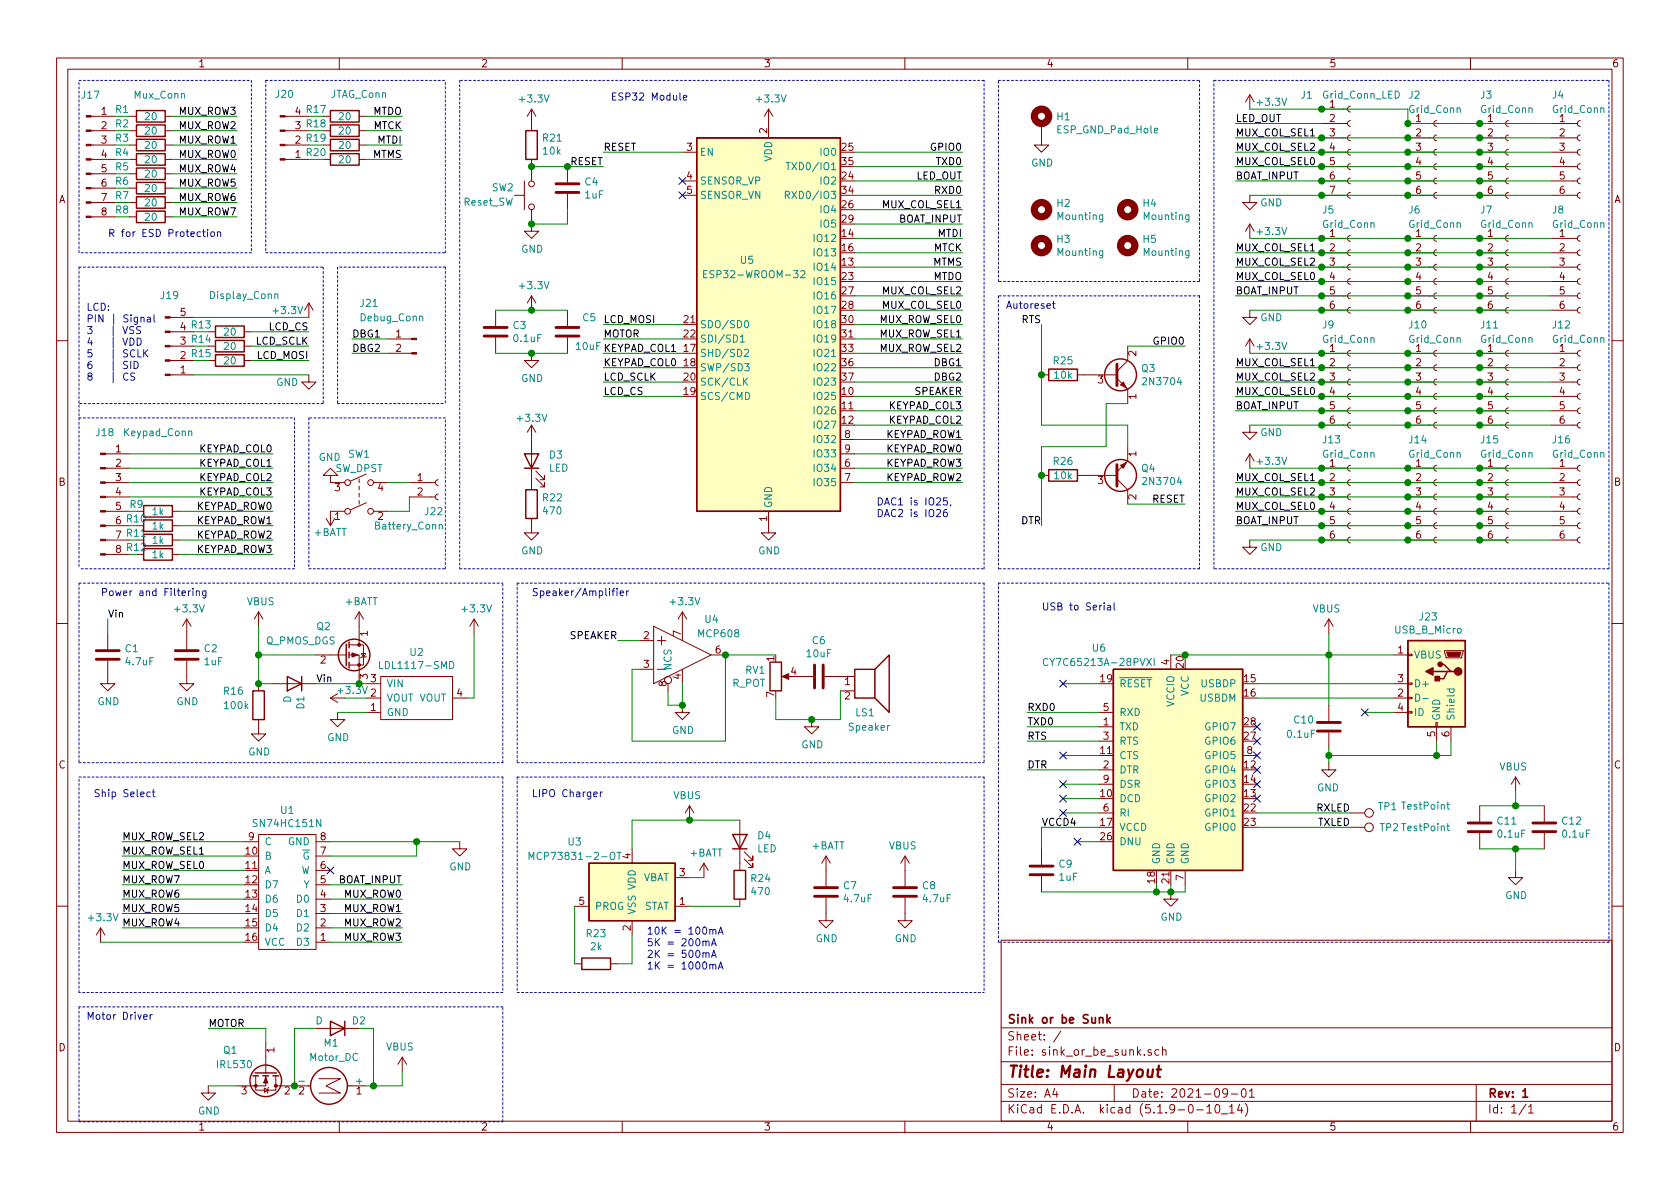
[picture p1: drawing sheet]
<svg xmlns="http://www.w3.org/2000/svg" width="297mm" height="210mm" viewBox="0 0 297 210" stroke-linecap="round" stroke-linejoin="round" font-family="sans-serif">
<defs><g id="words">
<text font-size="2.8" fill="#840000" x="178" y="190.5">Title: Main Layout</text>
<g font-size="2.1" fill="#840000">
<text x="178" y="184">Sheet: /</text>
<text x="178" y="181">Sink or be Sunk</text>
<text x="178" y="186.7">File: sink_or_be_sunk.sch</text>
<text x="178" y="196.9">KiCad E.D.A. kicad (5.1.9-0-10_14)</text>
<text x="178" y="194.1">Size: A4</text>
<text x="200" y="194.1">Date: 2021-09-01</text>
<text x="263" y="194.1">Rev: 1</text>
<text x="263" y="196.9">Id: 1/1</text>
</g>
<g font-size="1.8" fill="#840000">
<text x="35" y="11.9">1</text>
<text x="85" y="11.9">2</text>
<text x="135" y="11.9">3</text>
<text x="185" y="11.9">4</text>
<text x="235" y="11.9">5</text>
<text x="285" y="11.9">6</text>
<text x="17.9" y="20.3">1</text>
<text x="17.9" y="22.9">2</text>
<text x="135.6" y="23.6" transform="rotate(-90 135.6 23.6)">2</text>
<text x="235.1" y="19">1</text>
<text x="235.1" y="21.6">2</text>
<text x="250.3" y="21.6">1</text>
<text x="263" y="21.6">1</text>
<text x="275.7" y="21.6">1</text>
<text x="17.9" y="25.4">3</text>
<text x="17.9" y="27.9">4</text>
<text x="121.4" y="26.7">3</text>
<text x="148.9" y="26.7">25</text>
<text x="148.9" y="29.2">35</text>
<text x="235.1" y="24.1">3</text>
<text x="235.1" y="26.7">4</text>
<text x="235.1" y="29.2">5</text>
<text x="250.3" y="24.1">2</text>
<text x="250.3" y="26.7">3</text>
<text x="250.3" y="29.2">4</text>
<text x="263" y="24.1">2</text>
<text x="263" y="26.7">3</text>
<text x="263" y="29.2">4</text>
<text x="275.7" y="24.1">2</text>
<text x="275.7" y="26.7">3</text>
<text x="275.7" y="29.2">4</text>
<text x="10.4" y="35.9">A</text>
<text x="17.9" y="30.5">5</text>
<text x="17.9" y="33">6</text>
<text x="17.9" y="35.6">7</text>
<text x="121.4" y="31.7">4</text>
<text x="121.4" y="34.3">5</text>
<text x="148.9" y="31.7">24</text>
<text x="148.9" y="34.3">34</text>
<text x="235.1" y="31.7">6</text>
<text x="235.1" y="34.3">7</text>
<text x="250.3" y="31.7">5</text>
<text x="250.3" y="34.3">6</text>
<text x="263" y="31.7">5</text>
<text x="263" y="34.3">6</text>
<text x="275.7" y="31.7">5</text>
<text x="275.7" y="34.3">6</text>
<text x="285.4" y="35.9">A</text>
<text x="17.9" y="38.1">8</text>
<text x="148.9" y="41.9">14</text>
<text x="148.9" y="36.8">26</text>
<text x="148.9" y="39.4">29</text>
<text x="235.1" y="41.9">1</text>
<text x="250.3" y="41.9">1</text>
<text x="263" y="41.9">1</text>
<text x="275.7" y="41.9">1</text>
<text x="148.9" y="47">13</text>
<text x="148.9" y="44.4">16</text>
<text x="235.1" y="44.4">2</text>
<text x="235.1" y="47">3</text>
<text x="250.3" y="44.4">2</text>
<text x="250.3" y="47">3</text>
<text x="263" y="44.4">2</text>
<text x="263" y="47">3</text>
<text x="275.7" y="44.4">2</text>
<text x="275.7" y="47">3</text>
<text x="148.9" y="49.5">23</text>
<text x="148.9" y="52.1">27</text>
<text x="235.1" y="49.5">4</text>
<text x="235.1" y="52.1">5</text>
<text x="250.3" y="49.5">4</text>
<text x="250.3" y="52.1">5</text>
<text x="263" y="49.5">4</text>
<text x="263" y="52.1">5</text>
<text x="275.7" y="49.5">4</text>
<text x="275.7" y="52.1">5</text>
<text x="31.9" y="55.9">5</text>
<text x="70" y="59.7">1</text>
<text x="121" y="57.1">21</text>
<text x="121" y="59.7">22</text>
<text x="148.9" y="54.6">28</text>
<text x="148.9" y="57.1">30</text>
<text x="148.9" y="59.7">31</text>
<text x="235.1" y="54.6">6</text>
<text x="250.3" y="54.6">6</text>
<text x="263" y="54.6">6</text>
<text x="275.7" y="54.6">6</text>
<text x="70" y="62.2">2</text>
<text x="121" y="62.2">17</text>
<text x="121" y="64.8">18</text>
<text x="148.9" y="62.2">33</text>
<text x="148.9" y="64.8">36</text>
<text x="200.9" y="63" transform="rotate(-90 200.9 63)">2</text>
<text x="235.1" y="62.2">1</text>
<text x="235.1" y="64.8">2</text>
<text x="250.3" y="62.2">1</text>
<text x="250.3" y="64.8">2</text>
<text x="263" y="62.2">1</text>
<text x="263" y="64.8">2</text>
<text x="275.7" y="62.2">1</text>
<text x="275.7" y="64.8">2</text>
<text x="31.9" y="66">1</text>
<text x="121" y="69.8">19</text>
<text x="121" y="67.3">20</text>
<text x="148.9" y="69.8">10</text>
<text x="148.9" y="67.3">37</text>
<text x="194.1" y="67.8">3</text>
<text x="200.9" y="70.6" transform="rotate(-90 200.9 70.6)">1</text>
<text x="235.1" y="67.3">3</text>
<text x="235.1" y="69.8">4</text>
<text x="250.3" y="67.3">3</text>
<text x="250.3" y="69.8">4</text>
<text x="263" y="67.3">3</text>
<text x="263" y="69.8">4</text>
<text x="275.7" y="67.3">3</text>
<text x="275.7" y="69.8">4</text>
<text x="148.9" y="72.4">11</text>
<text x="148.9" y="74.9">12</text>
<text x="149.4" y="77.5">8</text>
<text x="235.1" y="72.4">5</text>
<text x="235.1" y="74.9">6</text>
<text x="250.3" y="72.4">5</text>
<text x="250.3" y="74.9">6</text>
<text x="263" y="72.4">5</text>
<text x="263" y="74.9">6</text>
<text x="275.7" y="72.4">5</text>
<text x="275.7" y="74.9">6</text>
<text x="20.5" y="80">1</text>
<text x="20.5" y="82.5">2</text>
<text x="149.4" y="82.5">6</text>
<text x="149.4" y="80">9</text>
<text x="200.9" y="80.7" transform="rotate(-90 200.9 80.7)">1</text>
<text x="235.1" y="82.5">1</text>
<text x="250.3" y="82.5">1</text>
<text x="263" y="82.5">1</text>
<text x="275.7" y="82.5">1</text>
<text x="10.4" y="85.9">B</text>
<text x="20.5" y="85.1">3</text>
<text x="20.5" y="87.6">4</text>
<text x="59.2" y="86.9">3</text>
<text x="66.8" y="86.9">4</text>
<text x="73.8" y="85.1">1</text>
<text x="73.8" y="87.6">2</text>
<text x="149.4" y="85.1">7</text>
<text x="194.1" y="85.6">3</text>
<text x="200.9" y="88.4" transform="rotate(-90 200.9 88.4)">2</text>
<text x="235.1" y="85.1">2</text>
<text x="235.1" y="87.6">3</text>
<text x="250.3" y="85.1">2</text>
<text x="250.3" y="87.6">3</text>
<text x="263" y="85.1">2</text>
<text x="263" y="87.6">3</text>
<text x="275.7" y="85.1">2</text>
<text x="275.7" y="87.6">3</text>
<text x="285.4" y="85.9">B</text>
<text x="20.5" y="90.2">5</text>
<text x="59.2" y="91.9">1</text>
<text x="66.8" y="91.9">2</text>
<text x="135.6" y="92.2" transform="rotate(-90 135.6 92.2)">1</text>
<text x="235.1" y="90.2">4</text>
<text x="235.1" y="92.7">5</text>
<text x="235.1" y="95.2">6</text>
<text x="250.3" y="90.2">4</text>
<text x="250.3" y="92.7">5</text>
<text x="250.3" y="95.2">6</text>
<text x="263" y="90.2">4</text>
<text x="263" y="92.7">5</text>
<text x="263" y="95.2">6</text>
<text x="275.7" y="90.2">4</text>
<text x="275.7" y="92.7">5</text>
<text x="275.7" y="95.2">6</text>
<text x="65" y="112.5" transform="rotate(-90 65 112.5)">1</text>
<text x="113.8" y="113">2</text>
<text x="120.4" y="112.5" transform="rotate(-90 120.4 112.5)">7</text>
<text x="56.7" y="117.3">2</text>
<text x="113.8" y="118.1">3</text>
<text x="126.5" y="115.6">6</text>
<text x="136.9" y="116.9" transform="rotate(-90 136.9 116.9)">1</text>
<text x="139.9" y="119.4">4</text>
<text x="206.8" y="117.6" transform="rotate(-90 206.8 117.6)">4</text>
<text x="209.3" y="118.1" transform="rotate(-90 209.3 118.1)">20</text>
<text x="247.2" y="115.6">1</text>
<text x="65" y="120.1" transform="rotate(-90 65 120.1)">3</text>
<text x="65.6" y="125.7">1</text>
<text x="65.6" y="123.2">2</text>
<text x="65.6" y="120.6">3</text>
<text x="80.8" y="123.2">4</text>
<text x="117.9" y="121.4" transform="rotate(-90 117.9 121.4)">8</text>
<text x="120.4" y="120.1" transform="rotate(-90 120.4 120.1)">4</text>
<text x="136.9" y="123.3" transform="rotate(-90 136.9 123.3)">7</text>
<text x="149.4" y="121.2">1</text>
<text x="149.4" y="123.7">2</text>
<text x="194.6" y="120.6">19</text>
<text x="195.1" y="125.7">5</text>
<text x="220" y="120.6">15</text>
<text x="220" y="123.2">16</text>
<text x="247.2" y="123.2">2</text>
<text x="247.2" y="120.6">3</text>
<text x="247.2" y="125.7">4</text>
<text x="195.1" y="128.3">1</text>
<text x="195.1" y="130.8">3</text>
<text x="220" y="130.8">27</text>
<text x="220" y="128.3">28</text>
<text x="253.7" y="130.3" transform="rotate(-90 253.7 130.3)">5</text>
<text x="256.3" y="130.3" transform="rotate(-90 256.3 130.3)">6</text>
<text x="10.4" y="135.9">C</text>
<text x="194.6" y="133.3">11</text>
<text x="195.1" y="135.9">2</text>
<text x="220" y="135.9">12</text>
<text x="220.5" y="133.3">8</text>
<text x="285.4" y="135.9">C</text>
<text x="194.6" y="141">10</text>
<text x="195.1" y="143.5">6</text>
<text x="195.1" y="138.4">9</text>
<text x="220" y="141">13</text>
<text x="220" y="138.4">14</text>
<text x="220" y="143.5">22</text>
<text x="44" y="148.6">9</text>
<text x="56.7" y="148.6">8</text>
<text x="194.6" y="146">17</text>
<text x="194.6" y="148.6">26</text>
<text x="220" y="146">23</text>
<text x="43.5" y="151.1">10</text>
<text x="43.5" y="153.7">11</text>
<text x="56.7" y="153.7">6</text>
<text x="56.7" y="151.1">7</text>
<text x="111.5" y="151.9" transform="rotate(-90 111.5 151.9)">4</text>
<text x="120.2" y="154.9">3</text>
<text x="209.3" y="155.7" transform="rotate(-90 209.3 155.7)">7</text>
<text x="43.5" y="156.2">12</text>
<text x="43.5" y="158.7">13</text>
<text x="43.5" y="161.3">14</text>
<text x="56.7" y="161.3">3</text>
<text x="56.7" y="158.7">4</text>
<text x="56.7" y="156.2">5</text>
<text x="102.4" y="160">5</text>
<text x="120.2" y="160">1</text>
<text x="204.2" y="156.2" transform="rotate(-90 204.2 156.2)">18</text>
<text x="206.8" y="156.2" transform="rotate(-90 206.8 156.2)">21</text>
<text x="43.5" y="163.8">15</text>
<text x="43.5" y="166.4">16</text>
<text x="56.7" y="166.4">1</text>
<text x="56.7" y="163.8">2</text>
<text x="111.5" y="164.6" transform="rotate(-90 111.5 164.6)">2</text>
<text x="10.4" y="185.9">D</text>
<text x="285.4" y="185.9">D</text>
<text x="48.5" y="186.2" transform="rotate(-90 48.5 186.2)">1</text>
<text x="42.7" y="193.5">3</text>
<text x="50.3" y="193.5">2</text>
<text x="52.9" y="193.5">2</text>
<text x="63" y="193.5">1</text>
<text x="35" y="199.9">1</text>
<text x="85" y="199.9">2</text>
<text x="135" y="199.9">3</text>
<text x="185" y="199.9">4</text>
<text x="235" y="199.9">5</text>
<text x="285" y="199.9">6</text>
</g>
<g font-size="1.8" fill="#008484">
<text x="14.5" y="17.4">J17</text>
<text x="23.7" y="17.4">Mux_Conn</text>
<text x="48.8" y="17.3">J20</text>
<text x="58.4" y="17.3">JTAG_Conn</text>
<text x="230.1" y="17.4">J1</text>
<text x="233.9" y="17.4">Grid_Conn_LED</text>
<text x="249.1" y="17.4">J2</text>
<text x="261.8" y="17.4">J3</text>
<text x="274.5" y="17.4">J4</text>
<text x="25.7" y="21.3">20</text>
<text x="25.7" y="23.8">20</text>
<text x="60" y="23.8">20</text>
<text x="60" y="21.3">20</text>
<text x="92" y="18.1">+3.3V</text>
<text x="133.9" y="18.1">+3.3V</text>
<text x="186.9" y="21.3">H1</text>
<text x="187.1" y="23.6">ESP_GND_Pad_Hole</text>
<text x="222.5" y="18.7">+3.3V</text>
<text x="249.2" y="20">Grid_Conn</text>
<text x="261.9" y="20">Grid_Conn</text>
<text x="274.6" y="20">Grid_Conn</text>
<text x="25.7" y="26.3">20</text>
<text x="25.7" y="28.9">20</text>
<text x="60" y="28.9">20</text>
<text x="60" y="26.3">20</text>
<text x="96" y="25">R21</text>
<text x="96.1" y="27.4">10k</text>
<text x="123.7" y="27.6">EN</text>
<text x="136.5" y="28.6" transform="rotate(-90 136.5 28.6)">VDD</text>
<text x="145.2" y="27.6">IO0</text>
<text x="182.3" y="29.5">GND</text>
<text x="25.7" y="31.4">20</text>
<text x="25.7" y="34">20</text>
<text x="87" y="33.8">SW2</text>
<text x="103.5" y="32.8">C4</text>
<text x="103.5" y="35.1">1uF</text>
<text x="123.7" y="32.6">SENSOR_VP</text>
<text x="123.7" y="35.2">SENSOR_VN</text>
<text x="140" y="35.2">RXD0/IO3</text>
<text x="140.2" y="30.1">TXD0/IO1</text>
<text x="145.2" y="32.6">IO2</text>
<text x="25.7" y="36.5">20</text>
<text x="25.7" y="39">20</text>
<text x="82" y="36.4">Reset_SW</text>
<text x="145.2" y="37.7">IO4</text>
<text x="145.2" y="40.3">IO5</text>
<text x="186.9" y="36.6">H2</text>
<text x="187.1" y="38.9">Mounting</text>
<text x="202.2" y="36.6">H4</text>
<text x="202.3" y="38.9">Mounting</text>
<text x="222.5" y="41.6">+3.3V</text>
<text x="222.8" y="36.5">GND</text>
<text x="233.9" y="37.8">J5</text>
<text x="233.9" y="40.3">Grid_Conn</text>
<text x="249.1" y="37.8">J6</text>
<text x="249.2" y="40.3">Grid_Conn</text>
<text x="261.8" y="37.8">J7</text>
<text x="261.9" y="40.3">Grid_Conn</text>
<text x="274.5" y="37.8">J8</text>
<text x="274.6" y="40.3">Grid_Conn</text>
<text x="92.2" y="44.7">GND</text>
<text x="131" y="46.7">U5</text>
<text x="144.2" y="47.9">IO14</text>
<text x="144.2" y="42.8">IO12</text>
<text x="144.2" y="45.3">IO13</text>
<text x="186.9" y="42.9">H3</text>
<text x="187.1" y="45.3">Mounting</text>
<text x="202.2" y="42.9">H5</text>
<text x="202.3" y="45.3">Mounting</text>
<text x="28.5" y="52.9">J19</text>
<text x="37.3" y="52.9">Display_Conn</text>
<text x="92" y="51.1">+3.3V</text>
<text x="125.5" y="49.2">ESP32-WROOM-32</text>
<text x="144.2" y="50.4">IO15</text>
<text x="144.2" y="53">IO16</text>
<text x="39.7" y="59.4">20</text>
<text x="48.5" y="55.5">+3.3V</text>
<text x="63.8" y="54.3">J21</text>
<text x="63.8" y="56.8">Debug_Conn</text>
<text x="90.8" y="58.2">C3</text>
<text x="103.1" y="56.8">C5</text>
<text x="123.7" y="58">SDO/SD0</text>
<text x="144.2" y="55.5">IO17</text>
<text x="144.2" y="58">IO18</text>
<text x="222.8" y="56.8">GND</text>
<text x="233.9" y="58.1">J9</text>
<text x="249.2" y="58.1">J10</text>
<text x="261.9" y="58.1">J11</text>
<text x="274.6" y="58.1">J12</text>
<text x="39.7" y="64.4">20</text>
<text x="39.7" y="61.9">20</text>
<text x="90.9" y="60.5">0.1uF</text>
<text x="123.7" y="63.1">SHD/SD2</text>
<text x="123.7" y="65.7">SWP/SD3</text>
<text x="123.7" y="60.6">SDI/SD1</text>
<text x="144.2" y="60.6">IO19</text>
<text x="144.2" y="63.1">IO21</text>
<text x="144.2" y="65.7">IO22</text>
<text x="186.3" y="64.4">R25</text>
<text x="201.9" y="65.8">Q3</text>
<text x="222.5" y="61.9">+3.3V</text>
<text x="233.9" y="60.6">Grid_Conn</text>
<text x="249.2" y="60.6">Grid_Conn</text>
<text x="261.9" y="60.6">Grid_Conn</text>
<text x="274.6" y="60.6">Grid_Conn</text>
<text x="48.8" y="68.2">GND</text>
<text x="92.2" y="67.6">GND</text>
<text x="123.7" y="70.7">SCS/CMD</text>
<text x="123.7" y="68.2">SCK/CLK</text>
<text x="144.2" y="70.7">IO25</text>
<text x="144.2" y="68.2">IO23</text>
<text x="186.5" y="67">10k</text>
<text x="202.4" y="68.1">2N3704</text>
<text x="17.1" y="77.1">J18</text>
<text x="22" y="77.1">Keypad_Conn</text>
<text x="91.6" y="74.6">+3.3V</text>
<text x="144.2" y="73.3">IO26</text>
<text x="144.2" y="75.8">IO27</text>
<text x="222.8" y="77.1">GND</text>
<text x="56.3" y="81.5">GND</text>
<text x="59.2" y="83.5">SW_DPST</text>
<text x="61.6" y="80.9">SW1</text>
<text x="97" y="83.4">LED</text>
<text x="97.2" y="81.1">D3</text>
<text x="144.2" y="83.4">IO34</text>
<text x="144.2" y="78.4">IO32</text>
<text x="144.2" y="80.9">IO33</text>
<text x="186.3" y="82.2">R26</text>
<text x="201.9" y="83.5">Q4</text>
<text x="222.5" y="82.2">+3.3V</text>
<text x="233.9" y="80.9">Grid_Conn</text>
<text x="234" y="78.4">J13</text>
<text x="249.2" y="80.9">Grid_Conn</text>
<text x="249.2" y="78.4">J14</text>
<text x="261.9" y="80.9">Grid_Conn</text>
<text x="261.9" y="78.4">J15</text>
<text x="274.6" y="80.9">Grid_Conn</text>
<text x="274.6" y="78.4">J16</text>
<text x="96" y="88.7">R22</text>
<text x="136.5" y="89.9" transform="rotate(-90 136.5 89.9)">GND</text>
<text x="144.2" y="86">IO35</text>
<text x="186.5" y="84.8">10k</text>
<text x="202.4" y="85.8">2N3704</text>
<text x="27" y="91.1">1k</text>
<text x="27" y="93.6">1k</text>
<text x="55.5" y="94.8">+BATT</text>
<text x="66.5" y="93.6">Battery_Conn</text>
<text x="75.2" y="91.1">J22</text>
<text x="96.2" y="91">470</text>
<text x="27" y="98.7">1k</text>
<text x="27" y="96.2">1k</text>
<text x="92.2" y="98">GND</text>
<text x="134.1" y="98">GND</text>
<text x="222.8" y="97.5">GND</text>
<text x="43.7" y="107">VBUS</text>
<text x="61" y="107">+BATT</text>
<text x="118.7" y="107">+3.3V</text>
<text x="31.1" y="108.3">+3.3V</text>
<text x="47" y="114">Q_PMOS_DGS</text>
<text x="56.1" y="111.4">Q2</text>
<text x="81.9" y="108.3">+3.3V</text>
<text x="123.6" y="112.7">MCP608</text>
<text x="124.7" y="110.2">U4</text>
<text x="143.7" y="113.9">C6</text>
<text x="232.1" y="108.3">VBUS</text>
<text x="246.7" y="112">USB_B_Micro</text>
<text x="251.1" y="109.7">J23</text>
<text x="22.2" y="115.3">C1</text>
<text x="22.4" y="117.6">4.7uF</text>
<text x="36.1" y="115.3">C2</text>
<text x="36.2" y="117.6">1uF</text>
<text x="67.7" y="118.3">LDL1117-SMD</text>
<text x="72.5" y="116">U2</text>
<text x="118.7" y="118.6" transform="rotate(-90 118.7 118.6)">NCS</text>
<text x="131.9" y="119.1">RV1</text>
<text x="142.7" y="116.2">10uF</text>
<text x="185.6" y="117.8">CY7C65213A-28PVXI</text>
<text x="193.2" y="115.2">U6</text>
<text x="249.9" y="116.5">VBUS</text>
<text x="17.2" y="124.7">GND</text>
<text x="31.2" y="124.7">GND</text>
<text x="39.6" y="122.9">R16</text>
<text x="39.8" y="125.4">100k</text>
<text x="51.5" y="124.3" transform="rotate(-90 51.5 124.3)">D</text>
<text x="53.8" y="125.4" transform="rotate(-90 53.8 125.4)">D1</text>
<text x="68.3" y="124.1">VOUT VOUT</text>
<text x="68.3" y="121.5">VIN</text>
<text x="129.5" y="121.5">R_POT</text>
<text x="197.9" y="121.5">RESET</text>
<text x="207.6" y="125" transform="rotate(-90 207.6 125)">VCCIO</text>
<text x="210.2" y="123.1" transform="rotate(-90 210.2 123.1)">VCC</text>
<text x="212.2" y="124.1">USBDM</text>
<text x="212.5" y="121.5">USBDP</text>
<text x="249.9" y="121.5">D+</text>
<text x="57.9" y="131.1">GND</text>
<text x="68.3" y="126.6">GND</text>
<text x="118.8" y="129.8">GND</text>
<text x="150.2" y="129.2">Speaker</text>
<text x="151.3" y="126.7">LS1</text>
<text x="197.9" y="129.2">TXD</text>
<text x="197.9" y="131.7">RTS</text>
<text x="197.9" y="126.6">RXD</text>
<text x="213.3" y="131.7">GPIO6</text>
<text x="213.3" y="129.2">GPIO7</text>
<text x="227.7" y="130.5">0.1uF</text>
<text x="228.9" y="127.9">C10</text>
<text x="249.9" y="126.6">ID</text>
<text x="254.6" y="127.5" transform="rotate(-90 254.6 127.5)">GND</text>
<text x="257.2" y="127.5" transform="rotate(-90 257.2 127.5)">Shield</text>
<text x="43.9" y="133.6">GND</text>
<text x="141.7" y="132.3">GND</text>
<text x="197.9" y="134.2">CTS</text>
<text x="197.9" y="136.8">DTR</text>
<text x="213.3" y="136.8">GPIO4</text>
<text x="213.3" y="134.2">GPIO5</text>
<text x="265.1" y="136.2">VBUS</text>
<text x="49.7" y="143.9">U1</text>
<text x="119.1" y="141.3">VBUS</text>
<text x="197.9" y="141.9">DCD</text>
<text x="197.9" y="139.3">DSR</text>
<text x="213.3" y="141.9">GPIO2</text>
<text x="213.3" y="139.3">GPIO3</text>
<text x="232.9" y="139.9">GND</text>
<text x="243.7" y="143.3">TP1 TestPoint</text>
<text x="45.2" y="146.2">SN74HC151N</text>
<text x="46.7" y="149.5">C</text>
<text x="50.9" y="149.5">GND</text>
<text x="100.5" y="149.5">U3</text>
<text x="134" y="148.4">D4</text>
<text x="197.9" y="146.9">VCCD</text>
<text x="197.9" y="149.5">DNU</text>
<text x="197.9" y="144.4">RI</text>
<text x="213.3" y="144.4">GPIO1</text>
<text x="213.3" y="146.9">GPIO0</text>
<text x="244" y="147">TP2 TestPoint</text>
<text x="264.8" y="145.8">C11</text>
<text x="264.9" y="148.1">0.1uF</text>
<text x="276.3" y="145.8">C12</text>
<text x="276.4" y="148.1">0.1uF</text>
<text x="46.7" y="152">B</text>
<text x="46.7" y="154.6">A</text>
<text x="53.2" y="154.6">W</text>
<text x="53.5" y="152">G</text>
<text x="79.5" y="153.9">GND</text>
<text x="94.9" y="152.1">MCP73831-2-OT</text>
<text x="113.5" y="155.8">VBAT</text>
<text x="122" y="151.5">+BATT</text>
<text x="132.9" y="156">R24</text>
<text x="133.9" y="150.7">LED</text>
<text x="143.6" y="150.2">+BATT</text>
<text x="157.2" y="150.2">VBUS</text>
<text x="187.3" y="153.4">C9</text>
<text x="187.3" y="155.7">1uF</text>
<text x="205.1" y="152.9" transform="rotate(-90 205.1 152.9)">GND</text>
<text x="207.6" y="152.9" transform="rotate(-90 207.6 152.9)">GND</text>
<text x="210.2" y="152.9" transform="rotate(-90 210.2 152.9)">GND</text>
<text x="46.7" y="157.1">D7</text>
<text x="46.7" y="159.6">D6</text>
<text x="52.6" y="159.6">D0</text>
<text x="53.7" y="157.1">Y</text>
<text x="105.2" y="160.9">PROG</text>
<text x="112.4" y="161.8" transform="rotate(-90 112.4 161.8)">VSS VDD</text>
<text x="113.7" y="160.9">STAT</text>
<text x="133" y="158.3">470</text>
<text x="149.2" y="157.2">C7</text>
<text x="149.4" y="159.6">4.7uF</text>
<text x="163.1" y="157.2">C8</text>
<text x="163.3" y="159.6">4.7uF</text>
<text x="266.1" y="159">GND</text>
<text x="15.8" y="162.9">+3.3V</text>
<text x="46.7" y="162.2">D5</text>
<text x="46.7" y="164.7">D4</text>
<text x="46.7" y="167.3">VCC</text>
<text x="52.6" y="167.3">D3</text>
<text x="52.6" y="164.7">D2</text>
<text x="52.6" y="162.2">D1</text>
<text x="103.8" y="165.7">R23</text>
<text x="144.2" y="166.6">GND</text>
<text x="158.2" y="166.6">GND</text>
<text x="205.2" y="162.8">GND</text>
<text x="104.4" y="168">2k</text>
<text x="55.8" y="181.1">D</text>
<text x="57.3" y="185.1">M1</text>
<text x="62.3" y="181.1">D2</text>
<text x="68.3" y="185.8">VBUS</text>
<text x="38.5" y="188.9">IRL530</text>
<text x="39.5" y="186.4">Q1</text>
<text x="53.1" y="191.8">-</text>
<text x="54.8" y="187.6">Motor_DC</text>
<text x="63" y="191.8">+</text>
<text x="35" y="197.1">GND</text>
</g>
<g font-size="1.8" fill="#0000c2">
<text x="107.9" y="17.8">ESP32 Module</text>
<text x="19" y="41.9">R for ESD Protection</text>
<text x="15.2" y="55">LCD:</text>
<text x="15.2" y="57">PIN | Signal</text>
<text x="15.2" y="59.1">3</text>
<text x="177.8" y="54.6">Autoreset</text>
<text x="15.2" y="61.1">4</text>
<text x="15.2" y="63.2">5</text>
<text x="15.2" y="65.2">6</text>
<text x="17.7" y="63.2">| SCLK</text>
<text x="15.2" y="67.3">8</text>
<text x="154.9" y="89.4">DAC1 is IO25,</text>
<text x="154.9" y="91.4">DAC2 is IO26</text>
<text x="17.8" y="105.4">Power and Filtering</text>
<text x="94" y="105.4">Speaker/Amplifier</text>
<text x="184.1" y="107.9">USB to Serial</text>
<text x="16.5" y="141">Ship Select</text>
<text x="94" y="141">LIPO Charger</text>
<text x="114.3" y="165.3">10K = 100mA</text>
<text x="114.3" y="167.3">5K = 200mA</text>
<text x="114.3" y="169.4">2K = 500mA</text>
<text x="114.3" y="171.4">1K = 1000mA</text>
<text x="15.2" y="180.3">Motor Driver</text>
</g>
<g font-size="1.8" fill="#008400">
<text x="20.5" y="20">R1</text>
<text x="20.5" y="22.5">R2</text>
<text x="52.2" y="22.9">3 R18</text>
<text x="52.2" y="20.3">4 R17</text>
<text x="20.5" y="25.1">R3</text>
<text x="20.5" y="27.6">R4</text>
<text x="52.2" y="27.9">1 R20</text>
<text x="52.2" y="25.4">2 R19</text>
<text x="20.5" y="30.1">R5</text>
<text x="20.5" y="32.7">R6</text>
<text x="20.5" y="35.2">R7</text>
<text x="20.5" y="37.8">R8</text>
<text x="31.9" y="58.4">4 R13</text>
<text x="31.9" y="63.5">2 R15</text>
<text x="31.9" y="61">3 R14</text>
<text x="23" y="89.8">R9</text>
<text x="20.5" y="92.7">6 R10</text>
<text x="20.5" y="95.2">7 R11</text>
<text x="20.5" y="97.8">8 R12</text>
<text x="59.9" y="122.7">+3.3V</text>
</g>
<g font-size="1.8">
<text x="31.7" y="20.3">MUX_ROW3</text>
<text x="31.7" y="22.9">MUX_ROW2</text>
<text x="65.9" y="20.3">MTDO</text>
<text x="66" y="22.9">MTCK</text>
<text x="218.4" y="21.6">LED_OUT</text>
<text x="31.7" y="25.4">MUX_ROW1</text>
<text x="31.7" y="27.9">MUX_ROW0</text>
<text x="65.9" y="27.9">MTMS</text>
<text x="66.8" y="25.4">MTDI</text>
<text x="100.8" y="29.2">RESET</text>
<text x="106.7" y="26.7">RESET</text>
<text x="164.8" y="26.7">GPIO0</text>
<text x="165.7" y="29.2">TXD0</text>
<text x="218.4" y="24.1">MUX_COL_SEL1</text>
<text x="218.4" y="29.2">MUX_COL_SEL0</text>
<text x="218.4" y="26.7">MUX_COL_SEL2</text>
<text x="31.7" y="30.5">MUX_ROW4</text>
<text x="31.7" y="33">MUX_ROW5</text>
<text x="31.7" y="35.6">MUX_ROW6</text>
<text x="161.9" y="31.7">LED_OUT</text>
<text x="165.5" y="34.3">RXD0</text>
<text x="218.4" y="31.7">BOAT_INPUT</text>
<text x="31.7" y="38.1">MUX_ROW7</text>
<text x="156.1" y="36.8">MUX_COL_SEL1</text>
<text x="158.9" y="39.4">BOAT_INPUT</text>
<text x="165.9" y="41.9">MTDI</text>
<text x="165" y="47">MTMS</text>
<text x="165.1" y="44.4">MTCK</text>
<text x="218.4" y="44.4">MUX_COL_SEL1</text>
<text x="218.4" y="47">MUX_COL_SEL2</text>
<text x="156.1" y="52.1">MUX_COL_SEL2</text>
<text x="165" y="49.5">MTDO</text>
<text x="218.4" y="52.1">BOAT_INPUT</text>
<text x="218.4" y="49.5">MUX_COL_SEL0</text>
<text x="47.5" y="58.4">LCD_CS</text>
<text x="62.2" y="59.7">DBG1</text>
<text x="106.7" y="57.1">LCD_MOSI</text>
<text x="106.7" y="59.7">MOTOR</text>
<text x="155.5" y="57.1">MUX_ROW_SEL0</text>
<text x="155.5" y="59.7">MUX_ROW_SEL1</text>
<text x="156.1" y="54.6">MUX_COL_SEL0</text>
<text x="180.6" y="57.1">RTS</text>
<text x="45.2" y="61">LCD_SCLK</text>
<text x="45.5" y="63.5">LCD_MOSI</text>
<text x="62.2" y="62.2">DBG2</text>
<text x="101.9" y="61.9">10uF KEYPAD_COL1</text>
<text x="106.7" y="64.8">KEYPAD_COL0</text>
<text x="155.5" y="62.2">MUX_ROW_SEL2</text>
<text x="165.3" y="64.8">DBG1</text>
<text x="204.1" y="61">GPIO0</text>
<text x="218.4" y="64.8">MUX_COL_SEL1</text>
<text x="106.7" y="69.8">LCD_CS</text>
<text x="106.7" y="67.3">LCD_SCLK</text>
<text x="161.6" y="69.8">SPEAKER</text>
<text x="165.3" y="67.3">DBG2</text>
<text x="218.4" y="69.8">MUX_COL_SEL0</text>
<text x="218.4" y="67.3">MUX_COL_SEL2</text>
<text x="156.5" y="77.5">KEYPAD_ROW1</text>
<text x="157.1" y="72.4">KEYPAD_COL3</text>
<text x="157.1" y="74.9">KEYPAD_COL2</text>
<text x="218.4" y="72.4">BOAT_INPUT</text>
<text x="35.2" y="80">KEYPAD_COL0</text>
<text x="35.2" y="82.5">KEYPAD_COL1</text>
<text x="156.5" y="80">KEYPAD_ROW0</text>
<text x="156.5" y="82.5">KEYPAD_ROW3</text>
<text x="35.2" y="87.6">KEYPAD_COL3</text>
<text x="35.2" y="85.1">KEYPAD_COL2</text>
<text x="156.5" y="85.1">KEYPAD_ROW2</text>
<text x="203.7" y="88.9">RESET</text>
<text x="218.4" y="85.1">MUX_COL_SEL1</text>
<text x="218.4" y="87.6">MUX_COL_SEL2</text>
<text x="34.6" y="90.2">KEYPAD_ROW0</text>
<text x="34.6" y="92.7">KEYPAD_ROW1</text>
<text x="34.6" y="95.2">KEYPAD_ROW2</text>
<text x="180.5" y="92.7">DTR</text>
<text x="218.4" y="92.7">BOAT_INPUT</text>
<text x="218.4" y="90.2">MUX_COL_SEL0</text>
<text x="34.6" y="97.8">KEYPAD_ROW3</text>
<text x="19" y="109.2">Vin</text>
<text x="100.7" y="113">SPEAKER</text>
<text x="55.9" y="120.6">Vin</text>
<text x="181.6" y="125.7">RXD0</text>
<text x="181.6" y="130.8">RTS</text>
<text x="181.6" y="128.3">TXD0</text>
<text x="181.6" y="135.9">DTR</text>
<text x="232.8" y="143.5">RXLED</text>
<text x="21.6" y="148.6">MUX_ROW_SEL2</text>
<text x="184.1" y="146">VCCD4</text>
<text x="233" y="146">TXLED</text>
<text x="21.6" y="153.7">MUX_ROW_SEL0</text>
<text x="21.6" y="151.1">MUX_ROW_SEL1</text>
<text x="21.6" y="161.3">MUX_ROW5</text>
<text x="21.6" y="158.7">MUX_ROW6</text>
<text x="21.6" y="156.2">MUX_ROW7</text>
<text x="59.8" y="156.2">BOAT_INPUT</text>
<text x="60.9" y="158.7">MUX_ROW0</text>
<text x="60.9" y="161.3">MUX_ROW1</text>
<text x="21.6" y="163.8">MUX_ROW4</text>
<text x="60.9" y="166.4">MUX_ROW3</text>
<text x="60.9" y="163.8">MUX_ROW2</text>
<text x="36.8" y="181.6">MOTOR</text>
</g>
</g></defs>
<g fill="none" stroke="#840000" stroke-width=".18">
<path d="M10 10.3h277v189.9h-277zM12 12.2h273v186.1h-273zM60 10.3v1.9M94 19.3v3.8M94 19.3l-.8 1.3M94 19.3l.7 1.3M110 10.3v1.9M135.9 19.3v5.1M135.9 19.3l-.8 1.3M135.9 19.3l.8 1.3M160 10.3v1.9M210 10.3v1.9"/>
<path d="M221 16.8v2.5M221 16.8l-.8 1.2M221 16.8l.7 1.2M233.7 19.3h4.6M238.8 18.8l-.3 .1-.2 .3 .1 .4 .4 .2M260 10.3v1.9M16.1 28.2h4.2M16.1 25.6h4.2M16.1 23.1h4.2M16.1 20.6h4.2M16.1 30.7h4.2M16.1 33.3h4.2"/>
<path d="M16.1 35.8h4.2M16.1 38.3h4.2M22.9 28.2h1.2M22.9 25.6h1.2M22.9 23.1h1.2M22.9 20.6h1.2M22.9 30.7h1.2M22.9 33.3h1.2M22.9 35.8h1.2M22.9 38.3h1.2M29.2 28.2h1.3M29.2 25.6h1.3"/>
<path d="M29.2 23.1h1.3M29.2 20.6h1.3M29.2 30.7h1.3M29.2 33.3h1.3M29.2 35.8h1.3M29.2 38.3h1.3M50.4 28.2h4.2M50.4 25.6h4.2M50.4 23.1h4.2M50.4 20.6h4.2M57.1 28.2h1.3M57.1 25.6h1.3"/>
<path d="M57.1 23.1h1.3M57.1 20.6h1.3M63.5 28.2h1.3M63.5 25.6h1.3M63.5 23.1h1.3M63.5 20.6h1.3M90.9 34.5h1.8M92.7 32v5.1M94 37.1v3.8h1.2l-1.2 1.3-1.3-1.3h1.3M94 28.2v3.8M100.3 29.5v2.8M100.3 34.3v2.8"/>
<path d="M120.6 26.9h2.6M120.6 32h2.6M120.6 34.5h2.6M184.1 21.8v3.8h1.3l-1.3 1.3-1.2-1.3h1.2M221 34.5v1.3h1.2l-1.2 1.3-1.3-1.3h1.3M221 39.6v2.6M221 39.6l-.8 1.3M221 39.6l.7 1.3M233.7 26.9h4.6M233.7 32h4.6M233.7 34.5h4.6M233.7 29.5h4.6"/>
<path d="M233.7 24.4h4.6M233.7 21.8h4.6M238.8 34l-.3 .1-.2 .4 .1 .3 .4 .2M238.8 31.5l-.3 .1-.2 .3 .1 .4 .4 .2M238.8 29l-.3 .1-.2 .3 .1 .4 .4 .2M238.8 26.4l-.3 .1-.2 .3 .1 .4 .4 .2M238.8 23.9l-.3 .1-.2 .3 .1 .4 .4 .2M238.8 21.3l-.3 .1-.2 .4 .1 .3 .4 .2M248.9 26.9h4.6M248.9 32h4.6M248.9 34.5h4.6M248.9 29.5h4.6"/>
<path d="M248.9 24.4h4.6M248.9 21.8h4.6M254 34l-.3 .1-.2 .4 .1 .3 .4 .2M254 31.5l-.3 .1-.2 .3 .1 .4 .4 .2M254 29l-.3 .1-.2 .3 .1 .4 .4 .2M254 26.4l-.3 .1-.2 .3 .1 .4 .4 .2M254 23.9l-.3 .1-.2 .3 .1 .4 .4 .2M254 21.3l-.3 .1-.2 .4 .1 .3 .4 .2M261.6 26.9h4.6M261.6 32h4.6M261.6 34.5h4.6M261.6 29.5h4.6"/>
<path d="M261.6 24.4h4.6M261.6 21.8h4.6M266.7 34l-.3 .1-.2 .4 .1 .3 .4 .2M266.7 31.5l-.3 .1-.2 .3 .1 .4 .4 .2M266.7 29l-.3 .1-.2 .3 .1 .4 .4 .2M266.7 26.4l-.3 .1-.2 .3 .1 .4 .4 .2M266.7 23.9l-.3 .1-.2 .3 .1 .4 .4 .2M266.7 21.3l-.3 .1-.2 .4 .1 .3 .4 .2M274.3 26.9h4.6M274.3 32h4.6M274.3 34.5h4.6M274.3 29.5h4.6"/>
<path d="M274.3 24.4h4.6M274.3 21.8h4.6M279.4 34l-.3 .1-.2 .4 .1 .3 .4 .2M279.4 31.5l-.3 .1-.2 .3 .1 .4 .4 .2M279.4 29l-.3 .1-.2 .3 .1 .4 .4 .2M279.4 26.4l-.3 .1-.2 .3 .1 .4 .4 .2M279.4 23.9l-.3 .1-.2 .3 .1 .4 .4 .2M279.4 21.3l-.3 .1-.2 .4 .1 .3 .4 .2M30.1 56.1h4.2M30.1 58.7h4.2M36.8 58.7h1.3M43.2 58.7h1.2"/>
<path d="M54.6 53.6l-.8 1.3M54.6 53.6v2.5M54.6 53.6l.8 1.3M68.6 59.9h4.2M87.6 54.9v2.8M87.6 59.7v2.8M94 52.3v2.6M94 52.3l-.8 1.3M94 52.3l.7 1.3M100.3 54.9v2.8M100.3 59.7v2.8M221 54.9v1.2h1.2l-1.2 1.3-1.3-1.3h1.3"/>
<path d="M221 59.9v2.6M221 59.9l-.8 1.3M221 59.9l.7 1.3M233.7 54.9h4.6M233.7 52.3h4.6M233.7 49.8h4.6M233.7 47.2h4.6M233.7 44.7h4.6M233.7 42.2h4.6M238.8 54.4l-.3 .1-.2 .3 .1 .4 .4 .2M238.8 51.8l-.3 .1-.2 .3 .1 .4 .4 .2M238.8 49.3l-.3 .1-.2 .3 .1 .4 .4 .2"/>
<path d="M238.8 46.7l-.3 .1-.2 .4 .1 .3 .4 .2M238.8 44.2l-.3 .1-.2 .3 .1 .4 .4 .2M238.8 41.7l-.3 .1-.2 .3 .1 .4 .4 .2M248.9 54.9h4.6M248.9 52.3h4.6M248.9 49.8h4.6M248.9 47.2h4.6M248.9 44.7h4.6M248.9 42.2h4.6M254 54.4l-.3 .1-.2 .3 .1 .4 .4 .2M254 51.8l-.3 .1-.2 .3 .1 .4 .4 .2M254 49.3l-.3 .1-.2 .3 .1 .4 .4 .2"/>
<path d="M254 46.7l-.3 .1-.2 .4 .1 .3 .4 .2M254 44.2l-.3 .1-.2 .3 .1 .4 .4 .2M254 41.7l-.3 .1-.2 .3 .1 .4 .4 .2M261.6 54.9h4.6M261.6 52.3h4.6M261.6 49.8h4.6M261.6 47.2h4.6M261.6 44.7h4.6M261.6 42.2h4.6M266.7 54.4l-.3 .1-.2 .3 .1 .4 .4 .2M266.7 51.8l-.3 .1-.2 .3 .1 .4 .4 .2M266.7 49.3l-.3 .1-.2 .3 .1 .4 .4 .2"/>
<path d="M266.7 46.7l-.3 .1-.2 .4 .1 .3 .4 .2M266.7 44.2l-.3 .1-.2 .3 .1 .4 .4 .2M266.7 41.7l-.3 .1-.2 .3 .1 .4 .4 .2M274.3 54.9h4.6M274.3 52.3h4.6M274.3 49.8h4.6M274.3 47.2h4.6M274.3 44.7h4.6M274.3 42.2h4.6M279.4 54.4l-.3 .1-.2 .3 .1 .4 .4 .2M279.4 51.8l-.3 .1-.2 .3 .1 .4 .4 .2M279.4 49.3l-.3 .1-.2 .3 .1 .4 .4 .2"/>
<path d="M279.4 46.7l-.3 .1-.2 .4 .1 .3 .4 .2M279.4 44.2l-.3 .1-.2 .3 .1 .4 .4 .2M279.4 41.7l-.3 .1-.2 .3 .1 .4 .4 .2M10 60.2h2M30.1 66.3h4.2M30.1 61.2h4.2M30.1 63.7h4.2M36.8 61.2h1.3M36.8 63.7h1.3M43.2 61.2h1.2M43.2 63.7h1.2M54.6 66.3v1.3h-1.3l1.3 1.2 1.3-1.2h-1.3"/>
<path d="M68.6 62.5h4.2M94 62.5v1.2h1.2l-1.2 1.3-1.3-1.3h1.3M94 75.2v11.4M94 75.2l-.8 1.2M94 75.2l.7 1.2M148.6 77.7h2.5M184.1 66.3h1.3M190.5 66.3h7M197.5 66.9l1.9 1.9v2.6M199.4 79v2.5l-1.9 1.9M199.4 61.2v2.5l-1.9 2M221 75.2v1.2h1.2l-1.2 1.3-1.3-1.3h1.3"/>
<path d="M233.7 75.2h4.6M233.7 72.6h4.6M233.7 70.1h4.6M233.7 67.6h4.6M233.7 65h4.6M233.7 62.5h4.6M238.8 74.7l-.3 .1-.2 .3 .1 .4 .4 .2M238.8 72.1l-.3 .1-.2 .4 .1 .3 .4 .2M238.8 69.6l-.3 .1-.2 .3 .1 .4 .4 .2M238.8 67.1l-.3 .1-.2 .3 .1 .4 .4 .2M238.8 64.5l-.3 .1-.2 .3 .1 .4 .4 .2M238.8 62l-.3 .1-.2 .3 .1 .4 .4 .2"/>
<path d="M248.9 75.2h4.6M248.9 72.6h4.6M248.9 70.1h4.6M248.9 67.6h4.6M248.9 65h4.6M248.9 62.5h4.6M254 74.7l-.3 .1-.2 .3 .1 .4 .4 .2M254 72.1l-.3 .1-.2 .4 .1 .3 .4 .2M254 69.6l-.3 .1-.2 .3 .1 .4 .4 .2M254 67.1l-.3 .1-.2 .3 .1 .4 .4 .2M254 64.5l-.3 .1-.2 .3 .1 .4 .4 .2M254 62l-.3 .1-.2 .3 .1 .4 .4 .2"/>
<path d="M261.6 75.2h4.6M261.6 72.6h4.6M261.6 70.1h4.6M261.6 67.6h4.6M261.6 65h4.6M261.6 62.5h4.6M266.7 74.7l-.3 .1-.2 .3 .1 .4 .4 .2M266.7 72.1l-.3 .1-.2 .4 .1 .3 .4 .2M266.7 69.6l-.3 .1-.2 .3 .1 .4 .4 .2M266.7 67.1l-.3 .1-.2 .3 .1 .4 .4 .2M266.7 64.5l-.3 .1-.2 .3 .1 .4 .4 .2M266.7 62l-.3 .1-.2 .3 .1 .4 .4 .2"/>
<path d="M274.3 75.2h4.6M274.3 72.6h4.6M274.3 70.1h4.6M274.3 67.6h4.6M274.3 65h4.6M274.3 62.5h4.6M279.4 74.7l-.3 .1-.2 .3 .1 .4 .4 .2M279.4 72.1l-.3 .1-.2 .4 .1 .3 .4 .2M279.4 69.6l-.3 .1-.2 .3 .1 .4 .4 .2M279.4 67.1l-.3 .1-.2 .3 .1 .4 .4 .2M279.4 64.5l-.3 .1-.2 .3 .1 .4 .4 .2M279.4 62l-.3 .1-.2 .3 .1 .4 .4 .2"/>
<path d="M285 60.2h2M18.6 82.8h4.3M18.6 85.3h4.3M18.6 80.3h4.3M18.6 87.9h4.3M18.6 98h4.3M18.6 95.5h4.3M18.6 93h4.3M18.6 90.4h4.3M30.5 98h1.2M30.5 95.5h1.2M30.5 93h1.2"/>
<path d="M30.5 90.4h1.2M57.7 91.7l.7 1.3M58.4 84.1h1.3l-1.3-1.3-1.3 1.3h1.3v1.2h2.6M59.2 91.7l-.8 1.3M61 90.4h-2.6v2.6M63.5 84.7v.6M63.5 86v.6M63.5 87.2v.7M63.5 88.5v.6M64.8 88.9l-2.8 1.3M64.8 83.8l-2.8 1.3M66 85.3h2.6"/>
<path d="M66 90.4h2.6M72.4 85.3h4.6M72.4 87.9h4.6M77.5 87.4l-.3 .1-.2 .3 .1 .4 .4 .2M77.5 84.8l-.3 .1-.2 .4 .1 .3 .4 .2M94 91.7v2.5h1.2l-1.2 1.3-1.3-1.3h1.3M94.7 84.6l1.6 1.5v-.8v.8h-.8M94.7 83.3l1.6 1.5v-.7v.7h-.8M135.9 90.4v3.8h1.3l-1.3 1.3-1.3-1.3h1.3M148.6 82.8h2.5M148.6 85.3h2.5M148.6 80.3h2.5"/>
<path d="M184.1 84.1h1.3M190.5 84.1h7M197.5 84.7l1.9 1.9v2.5M221 95.5v1.3h1.2l-1.2 1.2-1.3-1.2h1.3M221 80.3l-.8 1.2M221 80.3v2.5M221 80.3l.7 1.2M233.7 82.8h4.6M233.7 85.3h4.6M233.7 87.9h4.6M233.7 95.5h4.6M233.7 93h4.6"/>
<path d="M233.7 90.4h4.6M238.8 95l-.3 .1-.2 .3 .1 .4 .4 .2M238.8 92.5l-.3 .1-.2 .3 .1 .4 .4 .2M238.8 89.9l-.3 .1-.2 .3 .1 .4 .4 .2M238.8 87.4l-.3 .1-.2 .3 .1 .4 .4 .2M238.8 84.8l-.3 .1-.2 .4 .1 .3 .4 .2M238.8 82.3l-.3 .1-.2 .3 .1 .4 .4 .2M248.9 82.8h4.6M248.9 85.3h4.6M248.9 87.9h4.6M248.9 95.5h4.6M248.9 93h4.6"/>
<path d="M248.9 90.4h4.6M254 95l-.3 .1-.2 .3 .1 .4 .4 .2M254 92.5l-.3 .1-.2 .3 .1 .4 .4 .2M254 89.9l-.3 .1-.2 .3 .1 .4 .4 .2M254 87.4l-.3 .1-.2 .3 .1 .4 .4 .2M254 84.8l-.3 .1-.2 .4 .1 .3 .4 .2M254 82.3l-.3 .1-.2 .3 .1 .4 .4 .2M261.6 82.8h4.6M261.6 85.3h4.6M261.6 87.9h4.6M261.6 95.5h4.6M261.6 93h4.6"/>
<path d="M261.6 90.4h4.6M266.7 95l-.3 .1-.2 .3 .1 .4 .4 .2M266.7 92.5l-.3 .1-.2 .3 .1 .4 .4 .2M266.7 89.9l-.3 .1-.2 .3 .1 .4 .4 .2M266.7 87.4l-.3 .1-.2 .3 .1 .4 .4 .2M266.7 84.8l-.3 .1-.2 .4 .1 .3 .4 .2M266.7 82.3l-.3 .1-.2 .3 .1 .4 .4 .2M274.3 82.8h4.6M274.3 85.3h4.6M274.3 87.9h4.6M274.3 95.5h4.6M274.3 93h4.6"/>
<path d="M274.3 90.4h4.6M279.4 95l-.3 .1-.2 .3 .1 .4 .4 .2M279.4 92.5l-.3 .1-.2 .3 .1 .4 .4 .2M279.4 89.9l-.3 .1-.2 .3 .1 .4 .4 .2M279.4 87.4l-.3 .1-.2 .3 .1 .4 .4 .2M279.4 84.8l-.3 .1-.2 .4 .1 .3 .4 .2M279.4 82.3l-.3 .1-.2 .3 .1 .4 .4 .2M10 110.3h2M19 116.8v4.1h1.3l-1.3 1.3-1.2-1.3h1.2M19 112v2.8M33 116.8v4.1h1.3l-1.3 1.3-1.3-1.3h1.3M33 109.5v5.3"/>
<path d="M33 109.5l-.7 1.2M33 109.5l.8 1.2M45.7 108.2l-.7 1.3M45.7 108.2v2.5M45.7 108.2l.8 1.3M55.9 115.8h5.3M61.7 115.8h1.8v5.1M61.7 114h2.6v3.6h-2.6M63.5 108.2v5.8M63.5 108.2l-.8 1.3M63.5 108.2l.8 1.3M63.9 115.6h.7l-.3 .6z"/>
<path d="M64.8 116.1l-.2 .1h-.7l-.1 .1M67.3 119.6h12.7v7.6h-12.7zM83.8 109.5l-.7 1.2M83.8 109.5v2.5M83.8 109.5l.8 1.2M113 113.3h2.6M113 118.4h2.6M115.6 110.7l10.1 5.1-10.1 5.1zM116.2 113.3h1.5M116.2 118.4h1.5M117 112.5v1.5M120.6 108.2v5.1"/>
<path d="M120.6 118.4v2.5M120.6 108.2l-.7 1.3M120.6 108.2l.8 1.3M125.7 115.8h2.6M138.7 119.6h1M141 119.6h2.8M145.8 119.6h5.3M207 115.8v2.6M234.9 109.5l.8 1.2M234.9 109.5v2.5M234.9 109.5l-.7 1.2M246.4 115.8h2.5"/>
<path d="M248.9 115.7h.8v.2h-.8zM255.4 115.1h3.3v.2l-.3 1h-2.7zM285 110.3h2M45.7 127.2v2.6h1.3l-1.3 1.3-1.3-1.3h1.3M45.7 120.9v1.3M48.3 120.9h7.6M58.4 123.4h2.6M58.4 123.4l1.3 .8M59.7 126v1.2h1.3l-1.3 1.3-1.3-1.3h1.3M59.7 122.7l-1.3 .7M64.8 120.9h2.5M64.8 126h2.5"/>
<path d="M64.8 123.4h2.5M80 123.4h2.5M118.1 120.9v1.3M120.6 124.7v1.3h1.3l-1.3 1.2-1.2-1.2h1.2M143.5 127.2v1.3h1.3l-1.3 1.3-1.3-1.3h1.3M148.6 122.2h2.5M194.3 128.5h2.5M194.3 136.1h2.5M194.3 131.1h2.5M194.3 126h2.5M194.3 138.7h2.5M219.7 133.6h2.5"/>
<path d="M234.9 134.9v1.2h-1.2l1.2 1.3 1.3-1.3h-1.3M234.9 124.7v2.8M234.9 129.5v2.8M246.4 120.9h2.5M246.4 126h2.5M246.4 123.4h2.5M248.9 125.9h.8v.2h-.8zM248.9 123.3h.8v.3h-.8zM248.9 120.8h.8v.2h-.8zM253.9 127.8h.2v.7h-.2zM254 128.5v2.6M256.5 128.5v2.6"/>
<path d="M268 137.4l.7 1.3M268 137.4v2.5M268 137.4l-.8 1.3M43.2 148.8h2.5M45.7 147.6h10.2v20.3h-10.2zM55.9 159h2.5M55.9 156.5h2.5M55.9 153.9h2.5M55.9 151.4h2.5M55.9 148.8h2.5M81.3 148.8v1.3h1.2l-1.2 1.3-1.3-1.3h1.3M111.8 150.1v2.5"/>
<path d="M119.4 155.2h2.5M121.9 142.5l.8 1.3M121.9 142.5v2.5M121.9 142.5l-.7 1.3M124.5 152.6l-.8 1.3M124.5 152.6v2.6M124.5 152.6l.7 1.3M130.8 145v8.9M130.8 159v1.3M131.6 151.9l1.5 1.5v-.8v.8h-.8M131.6 150.6l1.5 1.5v-.7v.7h-.8M146 158.7v4.1h1.3l-1.3 1.3-1.2-1.3h1.2"/>
<path d="M146 151.4v5.3M146 151.4l-.7 1.2M146 151.4l.8 1.2M160 158.7v4.1h1.3l-1.3 1.3-1.3-1.3h1.3M160 151.4v5.3M160 151.4l.8 1.2M160 151.4l-.7 1.2M184.1 150.1v2.8M184.1 154.9v2.8M194.3 143.8h2.5M207 157.7v1.3h1.3l-1.3 1.3-1.3-1.3h1.3M209.5 153.9v2.6"/>
<path d="M238.8 146.3h2.5M238.8 143.8h2.5M261.6 142.5v2.8M261.6 147.3v2.8M268 153.9v1.3h1.2l-1.2 1.3-1.3-1.3h1.3M273 142.5v2.8M273 147.3v2.8M10 160.2h2M17.8 164.1l-.8 1.2M17.8 164.1v2.5M17.8 164.1l.7 1.2M55.9 166.6h2.5"/>
<path d="M55.9 164.1h2.5M55.9 161.5h2.5M101.6 170.4h1.3M101.6 160.3h2.5M107.9 170.4h1.3M111.8 162.8v2.5M119.4 160.3h2.5M177 166.3h108v32h-108zM285 160.2h2M36.8 192v1.3h1.3l-1.3 1.3-1.2-1.3h1.2M45.2 190.2v2.6h3.6v-2.6M46.7 192.4l.7 .4-.7 .4z"/>
<path d="M47 190.2v1.8h-5.1M47 184.4v5.3M47.5 192.3l-.1 .1v.8l-.2 .1M48.8 192h6.1M55.9 181.9h7.6M56.4 190.7h3.8l-2.5 1.3 2.5 1.3h-3.8M60 198.3v1.9M61.4 192h3.4M71.1 186.9l.8 1.3M71.1 186.9v2.6M71.1 186.9l-.7 1.3M110 198.3v1.9"/>
<path d="M160 198.3v1.9M177 194.8h108M177 191.8h108M177 187.8h108M177 181.8h108M186.5 192.5l-.4 1h1M186.8 193v1M187.6 182.3l-1.3 2M197 191.8v3M203.6 185.7l-.4-.1-.2 .2v.2l.6 .2v.3h-.6M204.9 185.7l-.4-.1-.3 .3 .1 .6h.6M205.5 185.7l.3-.1 .3 .1 .1 .9"/>
<path d="M205.5 185.1v1.5M210 198.3v1.9M211.6 196.3h1.2M213.4 195.8l.4-.5v1.5M213.4 196.8h.8M215 195.4l.3-.1a.94 .94 0 0 1 0 1.5 .8 .8 0 0 1-.6-.6 .8 .8 0 0 1 .3-.8zM216 197h1.1M217 193.2l-.1 .2a.48 .48 0 0 1-.6-.1v-.6a.48 .48 0 0 1 .6-.1l.1 .1a1.19 1.19 0 0 1-.2 1.2l-.5 .1M217.4 195.8l.4-.5v1.5M217.4 196.8h.8M217.7 193.5h1.1M219.2 195.2l-.4 1.1h.9"/>
<path d="M219.5 195.8v1M219.6 192.7l.4-.2a.94 .94 0 0 1 0 1.5 .82 .82 0 0 1-.4-1.3zM220.2 195.1a1.71 1.71 0 0 1 0 2.3M220.9 193l.4-.5v1.5M220.9 194h.9M260 198.3v1.9M261 191.8v6.5M269.8 195.2l-1.2 2M270.3 195.8l.4-.5v1.5M270.3 196.8h.8"/>
<circle cx="94" cy="36.6" r=".51"/>
<circle cx="94" cy="32.5" r=".51"/>
<circle cx="61.5" cy="90.4" r=".51"/>
<circle cx="61.5" cy="85.3" r=".51"/>
<circle cx="65.5" cy="85.3" r=".51"/>
<circle cx="65.5" cy="90.4" r=".51"/>
<circle cx="118.1" cy="120.3" r=".63"/>
<circle cx="242.1" cy="146.3" r=".76"/>
<circle cx="242.1" cy="143.8" r=".76"/>
</g>
<path d="M195.7 179.4v1.5M196.3 179.9l-.6 .6M194.4 180.1l.2-.2 .4 .1v.9M195.9 180.4l.4 .5M269.2 193l.5-.5v1.5M269.2 194h.9" fill="none" stroke="#840000" stroke-width=".3"/>
<path d="M203 189.1l-.1 1.2a.59 .59 0 0 0 .8 0M203.9 189.1l-.2 1.3M204.5 189.1h.8M204.9 188.4l-.2 1.8v.1l.4 .1" fill="none" stroke="#840000" stroke-width=".41"/>
<g fill="#ffffc2" stroke="#ffffc2" stroke-width=".18">
<path d="M123.2 24.4h25.4v66h-25.4z"/>
<path d="M196.8 118.4h22.9v35.5h-22.9z"/>
<path d="M248.9 113.3h10.2v15.2h-10.2z"/>
<path d="M104.1 152.6h15.3v10.2h-15.3z"/>
</g>
<g fill="none" stroke="#840000" stroke-width=".25">
<path d="M24.1 19.6h5.1v2h-5.1zM58.4 19.6h5.1v2h-5.1zM24.1 22.1h5.1v2h-5.1zM24.1 24.6h5.1v2.1h-5.1zM24.1 27.2h5.1v2h-5.1zM24.1 29.7h5.1v2h-5.1zM24.1 32.3h5.1v2h-5.1zM24.1 34.8h5.1v2h-5.1zM24.1 37.3h5.1v2.1h-5.1zM58.4 27.2h5.1v2h-5.1zM58.4 24.6h5.1v2.1h-5.1zM58.4 22.1h5.1v2h-5.1z"/>
<path d="M93 23.1h2v5.1h-2zM123.2 24.4h25.4v66h-25.4zM38.1 57.7h5.1v2h-5.1zM38.1 62.7h5.1v2.1h-5.1zM38.1 60.2h5.1v2h-5.1zM185.4 65.3h5.1v2h-5.1zM25.4 97h5.1v2.1h-5.1zM25.4 94.5h5.1v2h-5.1zM25.4 89.4h5.1v2h-5.1zM25.4 91.9h5.1v2.1h-5.1zM92.7 80.3h2.5l-1.2 2.5zM92.7 82.8h2.5"/>
<path d="M93 86.6h2v5.1h-2zM185.4 83.1h5.1v2h-5.1zM50.8 119.6l2.5 1.3-2.5 1.3zM53.3 119.6v2.6M61.2 113.9v3.8M61.7 113.5v1M61.7 115.3v1M61.7 117.1v1M136.1 117.1h2.1v5.1h-2.1zM151.1 118.4h3.6v5h-3.6zM154.7 118.4l2.5-2.6v10.2l-2.5-2.6M196.8 118.4h22.9v35.5h-22.9z"/>
<path d="M248.9 113.3h10.2v15.2h-10.2zM253.4 118.7h2.5M254.6 117.5h.7l1.2 1.2h.7M256.5 118.7h-.6l-.6 1.3h-1.3M44.7 122.2h2v5h-2zM104.1 152.6h15.3v10.2h-15.3zM129.5 147.6h2.6l-1.3 2.5zM129.5 150.1h2.6M129.8 153.9h2v5.1h-2zM102.9 169.4h5v2h-5zM44.7 190.2h1M45.1 189.7h3.8"/>
<path d="M46.5 190.2h1M48.3 190.2h1M58.4 180.6l2.6 1.3-2.6 1.2zM61 180.6v2.5"/>
<circle cx="198.1" cy="66.3" r="2.82"/>
<circle cx="198.1" cy="84.1" r="2.82"/>
<circle cx="62.6" cy="115.8" r="2.79"/>
<circle cx="47" cy="191.1" r="2.79"/>
<circle cx="58.2" cy="192" r="3.3"/>
</g>
<g fill="none" stroke="#008484" stroke-width=".18">
<path d="M246.7 16.1a.64 .64 0 0 1 .7 .6 .64 .64 0 0 1-.7 .7zM138.9 34.5l.6-.1 .1-.1-.1-.3-.2-.2h-.4v1.3M139 28.7h.7M139.2 34.5l.4 .6M139.3 28.7v1.3M195 38l-.1 1.1-.2 .2-.3-.1M195 38h-.4l-.2 .2 .1 .6h.5M210.2 38v1.1l-.2 .2-.3-.1M210.2 38h-.3l-.3 .2 .1 .6h.5M48.6 52.1l.2-.1h.3v.8M124.4 48.5h.4M125 47.8h-.6v1.3h.6"/>
<path d="M130.9 59.6l.4-.4v1.3M131.7 56.8l.2-.1a.67 .67 0 0 1 .5 .6 .67 .67 0 0 1-.5 .7l-.2-.3-.1-.2zM141.6 48l.5-.2 .2 .4v.2l-.8 .7h.8M195 44.3l-.1 1.2-.2 .1-.3-.1M195 44.4l-.4-.1-.2 .3 .1 .5h.5M210.2 44.3v1.2l-.2 .1-.3-.1M210.2 44.4l-.3-.1-.3 .3 .1 .5h.5M33.4 76.3l.2-.1 .2 .1 .1 .8M130.9 60.5h.7M131.6 61.9l.5-.1 .3 .3-.8 .9h.8M131.6 67.4l.6 .7M131.7 64.3h.8l-.4 .5 .3 .1v.6l-.5 .1-.2-.1"/>
<path d="M131.8 69.4a.64 .64 0 0 1 .7 .6 .64 .64 0 0 1-.7 .7zM132.2 66.8l-.8 .8M77.6 92.9l.2-.2 .3 .1 .1 .8M67.1 117v1.2h.6M79.5 117a.64 .64 0 0 1 .7 .6 .64 .64 0 0 1-.7 .6zM185.3 116.6a.51 .51 0 0 0-.7 0 .51 .51 0 0 0-.1 .6 .46 .46 0 0 0 .2 .5 .46 .46 0 0 0 .6-.1M202.7 116.4l.9 1.3M203.6 116.4l-.9 1.3M204.1 116.4v1.3M250.3 122.7a.64 .64 0 0 1 .7 .7 .64 .64 0 0 1-.7 .6zM251.6 123.5h1M255.8 121.8h1.3"/>
<path d="M256.3 121.8v.4l.2 .2 .5-.1v-.5M93.5 152v-1.3l.5 .9 .4-.9v1.3M109.1 150.7h.7M109.4 150.7v1.3M255.8 146.1h.5M255.8 142.3h.5M256 145.6v1.1l.3 .2M256 141.8v1.1l.3 .2"/>
</g>
<g fill="none" stroke="#840000" stroke-width=".51">
<path d="M98.3 34h4.1M98.3 32.5h4.1M85.6 59.4h4.1M85.6 57.9h4.1M98.3 59.4h4.1M98.3 57.9h4.1M197.5 64.4v3.8M197.5 82.2v3.8M17 116.6h4.1M17 115.1h4.1M31 116.6h4.1M31 115.1h4.1"/>
<path d="M144 117.6v4.1M145.5 117.6v4.1M232.9 129.3h4.1M232.9 127.8h4.1M144 158.5h4.1M144 157h4.1M158 158.5h4.1M158 157h4.1M182.1 154.7h4.1M182.1 153.2h4.1M259.6 147.1h4.1M259.6 145.5h4.1"/>
<path d="M271 147.1h4.1M271 145.5h4.1"/>
</g>
<g fill="#840000" stroke="#840000" stroke-width=".18">
<path d="M198.1 82.3l1-.5-.5 1z"/>
<path d="M198.1 68.1l.5-.5 .5 1z"/>
<path d="M47 190.5l.4 1h-.8z"/>
<path d="M29.2 56h.9v.3h-.9z"/>
<path d="M29.2 58.5h.9v.3h-.9z"/>
<path d="M29.2 61.1h.9v.2h-.9z"/>
<path d="M29.2 63.6h.9v.3h-.9z"/>
<path d="M29.2 66.2h.9v.2h-.9z"/>
<path d="M62.2 115.4l1 .4-1 .4z"/>
<path d="M17.8 97.9h.8v.3h-.8z"/>
<path d="M17.8 95.4h.8v.2h-.8z"/>
<path d="M17.8 92.8h.8v.3h-.8z"/>
<path d="M17.8 90.3h.8v.2h-.8z"/>
<path d="M17.8 87.8h.8v.2h-.8z"/>
<path d="M17.8 85.2h.8v.3h-.8z"/>
<path d="M17.8 82.7h.8v.2h-.8z"/>
<path d="M17.8 80.1h.8v.3h-.8z"/>
<path d="M49.5 20.4h.9v.3h-.9z"/>
<path d="M49.5 23h.9v.2h-.9z"/>
<path d="M49.5 25.5h.9v.3h-.9z"/>
<path d="M49.5 28.1h.9v.2h-.9z"/>
<path d="M138.3 119.6l1.1-.5v1z"/>
<path d="M255.8 115.3h2.5l-.2 .8h-2.1z"/>
<path d="M72.8 62.4h.9v.2h-.9z"/>
<path d="M72.8 59.8h.9v.3h-.9z"/>
<path d="M15.2 38.2h.9v.3h-.9z"/>
<path d="M15.2 35.7h.9v.2h-.9z"/>
<path d="M15.2 33.1h.9v.3h-.9z"/>
<path d="M15.2 30.6h.9v.3h-.9z"/>
<path d="M15.2 28.1h.9v.2h-.9z"/>
<path d="M15.2 25.5h.9v.3h-.9z"/>
<path d="M15.2 23h.9v.2h-.9z"/>
<path d="M15.2 20.4h.9v.3h-.9z"/>
<circle cx="45.2" cy="192" r=".25"/>
<circle cx="48.8" cy="192" r=".25"/>
<circle cx="63.5" cy="117.6" r=".25"/>
<circle cx="63.5" cy="114" r=".25"/>
</g>
<g fill="none" stroke="#840000" stroke-width="1.3">
<circle cx="184.1" cy="20.6" r="1.27"/>
<circle cx="184.1" cy="37.1" r="1.27"/>
<circle cx="199.4" cy="37.1" r="1.27"/>
<circle cx="184.1" cy="43.4" r="1.27"/>
<circle cx="199.4" cy="43.4" r="1.27"/>
</g>
<g fill="#840000" stroke="#840000" stroke-width=".25">
<path d="M253.7 119.6h.8v.8h-.8z"/>
<path d="M252.1 118.7l1.3-.6v1.3z"/>
<circle cx="257.8" cy="118.7" r=".63"/>
<circle cx="254.6" cy="117.5" r=".38"/>
</g>
<g fill="none" stroke="#0000c2" stroke-width=".18" stroke-dasharray=".4 .4">
<path d="M14 14.2h30.4M44.4 14.2v30.5M47 14.2v30.5M47 14.2h31.7M81.3 14.2v86.4M174 14.2h-92.7M176.5 14.2h35.6M212.1 14.2v35.6M214.6 14.2h69.9M284.5 14.2v86.4M14 44.7v-30.5M14 47.2v53.4"/>
<path d="M14 47.2h43.1M44.4 44.7h-30.4M47 44.7h31.7M57.1 47.2v24.2M59.7 47.2v24.2M78.7 44.7v-30.5M78.7 47.2v24.2M78.7 47.2h-19M176.5 52.3v48.3M176.5 49.8v-35.6M212.1 52.3h-35.6M212.1 52.3v48.3"/>
<path d="M212.1 49.8h-35.6M14 73.9h38.1M52.1 73.9v26.7M54.6 73.9v26.7M57.1 71.4h-43.1M59.7 71.4h19M78.7 73.9h-24.1M14 103.1h74.9M14 103.1v31.8M52.1 100.6h-38.1M54.6 100.6h24.1M78.7 100.6v-26.7"/>
<path d="M81.3 100.6h92.7M91.4 103.1h82.6M91.4 103.1v31.8M174 103.1v31.8M174 100.6v-86.4M176.5 103.1h108M212.1 100.6h-35.6M214.6 100.6v-86.4M284.5 103.1v63.5M284.5 100.6h-69.9M14 134.9h74.9M14 137.4h74.9"/>
<path d="M88.9 134.9v-31.8M88.9 137.4v38.1M91.4 137.4h82.6M91.4 134.9h82.6M91.4 137.4v38.1M174 137.4v38.1M14 178v20.4M14 175.5v-38.1M88.9 178h-74.9M88.9 175.5h-74.9M91.4 175.5h82.6M176.5 166.6v-63.5"/>
<path d="M284.5 166.6h-108M14 198.4h74.9M88.9 198.4v-20.4"/>
</g>
<g fill="none" stroke="#008400" stroke-width=".18">
<path d="M221 19.3h27.9v2.5h25.4M30.5 38.3h11.4M30.5 35.8h11.4M30.5 33.3h11.4M30.5 30.7h11.4M30.5 28.2h11.4M30.5 25.6h11.4M30.5 23.1h11.4M30.5 20.6h11.4M64.8 28.2h6.3M64.8 25.6h6.3M64.8 23.1h6.3"/>
<path d="M64.8 20.6h6.3M94 29.5h12.7M100.3 37.1v2.5h-6.3M106.7 26.9h13.9M151.1 32h19.1M151.1 29.5h19.1M151.1 26.9h19.1M151.1 37.1h19.1M151.1 39.6h19.1M151.1 34.5h19.1M218.4 32h55.9M218.4 29.5h55.9"/>
<path d="M218.4 26.9h55.9M218.4 24.4h55.9M218.4 21.8h15.3M221 34.5h53.3M34.3 56.1h20.3M44.4 58.7h10.2M62.2 59.9h6.4M87.6 54.9h12.7M106.7 57.4h13.9M106.7 59.9h13.9M151.1 52.3h19.1M151.1 57.4h19.1"/>
<path d="M151.1 54.9h19.1M151.1 59.9h19.1M151.1 49.8h19.1M151.1 47.2h19.1M151.1 44.7h19.1M151.1 42.2h19.1M184.1 57.4v17.8h15.3v3.8M218.4 52.3h55.9M218.4 49.8h55.9M218.4 47.2h55.9M218.4 44.7h55.9M221 54.9h53.3"/>
<path d="M221 42.2h53.3M34.3 66.3h20.3M44.4 63.7h10.2M44.4 61.2h10.2M62.2 62.5h6.4M87.6 62.5h12.7M106.7 62.5h13.9M106.7 65h13.9M106.7 70.1h13.9M106.7 67.6h13.9M151.1 62.5h19.1M151.1 75.2h19.1"/>
<path d="M151.1 65h19.1M151.1 72.6h19.1M151.1 70.1h19.1M151.1 77.7h19.1M151.1 67.6h19.1M199.4 71.4h-3.8v7.6h-11.5v14M199.4 61.2h10.1M218.4 65h55.9M218.4 72.6h55.9M218.4 70.1h55.9M218.4 67.6h55.9M221 62.5h53.3"/>
<path d="M221 75.2h53.3M22.9 80.3h25.4M22.9 85.3h25.4M22.9 82.8h25.4M22.9 87.9h25.4M31.7 90.4h16.6M31.7 95.5h16.6M31.7 93h16.6M31.7 98h16.6M68.6 85.3h3.8M72.4 87.9v2.5h-3.8M151.1 80.3h19.1"/>
<path d="M151.1 85.3h19.1M151.1 82.8h19.1M199.4 89.1h10.1M218.4 85.3h55.9M218.4 90.4h55.9M218.4 93h55.9M218.4 87.9h55.9M221 82.8h53.3M221 95.5h53.3M19 109.5v2.5M45.7 115.8h10.2M45.7 110.7v10.2h2.6"/>
<path d="M83.8 112v11.4h-1.3M109.2 113.3h3.8M137.2 115.8h-8.9v15.3h-16.5v-12.7h1.2M207 115.8h39.4M234.9 112v12.7M55.9 120.9h7.6M59.7 126h5.1M61 123.4h3.8M120.6 120.9v3.8h-2.5v-2.5M148.6 122.2v5h-11.4v-3.8M181.6 136.1h12.7M181.6 131.1h12.7"/>
<path d="M181.6 126h12.7M181.6 128.5h12.7M188 120.9h6.3M188 133.6h6.3M188 138.7h6.3M222.2 123.4h24.2M222.2 120.9h24.2M234.9 132.3v2.6M241.3 126h5.1M254 131.1v2.5M256.5 131.1v2.5h-21.6M268 139.9v2.6"/>
<path d="M21.6 153.9h21.6M21.6 151.4h21.6M21.6 148.8h21.6M21.6 159h21.6M21.6 156.5h21.6M58.4 148.8h22.9M58.4 159h12.7M58.4 156.5h12.7M73.7 148.8v2.6h-15.3M121.9 155.2h2.6M130.8 145h-19v5.1M188 143.8h6.3"/>
<path d="M188 141.2h6.3M190.5 148.8h3.8M194.3 146.3h-10.2v3.8M204.5 156.5v1.2M207 156.5v1.2M209.5 156.5v1.2h-25.4M222.2 146.3h16.6M222.2 143.8h16.6M261.6 142.5h11.4M261.6 150.1h11.4M268 150.1v3.8M17.8 166.6h25.4"/>
<path d="M21.6 164.1h21.6M21.6 161.5h21.6M58.4 166.6h12.7M58.4 164.1h12.7M58.4 161.5h12.7M101.6 160.3v10.1M111.8 165.3v5.1h-2.6M121.9 160.3h8.9M36.8 192h5.1M36.8 181.9h10.2v2.5M55.9 181.9h-3.8v10.1M63.5 181.9h2.5v10.1"/>
<path d="M71.1 189.5v2.5h-6.3"/>
</g>
<g fill="none" stroke="#0000c2" stroke-width=".18">
<path d="M120.2 16.4v1.1l.2 .2M120.8 17.3l.6-.1v-.3h-.4l-.2 .1 .1 .6h.5M20 57.6v1.8M20 59.7v1.8M21.7 57.7l.4 1.3 .5-1.3M21.7 59.8l.4 1.3 .5-1.3M23 59.8a.64 .64 0 0 1 .7 .6 .64 .64 0 0 1-.7 .7zM23.6 57.8l-.4-.1-.2 .2v.4l.6 .2v.3l-.2 .2-.5-.1M24.3 59.8a.64 .64 0 0 1 .7 .6 .64 .64 0 0 1-.7 .7zM24.9 57.8l-.5-.1-.2 .2-.1 .2 .2 .2 .4 .2 .2 .3-.3 .2-.5-.1M24.9 56.2l.2-.1 .3 .1 .1 .7M26.1 56.2h.4l.1 .7"/>
<path d="M26.6 56.4l-.4 .1-.2 .1 .1 .3h.5M27.2 55.7v1.1l.2 .1M35.8 41h.5M36 40.6v1.1l.3 .1M36.7 40.6v.1M36.7 41v.8M37.4 41h.3l.2 .1v.5l-.1 .2h-.3l-.2-.1v-.5zM38.5 41.1l.2-.1h.2l.1 .8M38.5 41v.8M186.1 53.7h.5M186.3 53.3v1.1l.3 .1M20 63.8v1.8"/>
<path d="M20 65.8v1.9M22.6 64l-.5-.1-.2 .1v.5l.6 .2 .1 .2-.3 .3-.5-.1M22.6 66.1a.51 .51 0 0 0-.6 0 .51 .51 0 0 0-.2 .6 .46 .46 0 0 0 .3 .5 .46 .46 0 0 0 .5-.1M23.1 63.9v1.3M23.7 63.9a.64 .64 0 0 1 .7 .6 .64 .64 0 0 1-.7 .7zM23.8 66h-.5l-.1 .1v.4l.6 .2v.3l-.2 .2h-.5M24.4 61.8v1.3h.6M25.4 61.8v1.3M25.6 62.4l.5 .7M26.1 61.8l-.7 .8M165.6 90.2l.5-.1 .2 .3-.8 1h.8M167.4 90.1l-.4 .1a.87 .87 0 0 0 0 1.2l.5-.2v-.5l-.5-.1-.2 .2"/>
<path d="M167.5 88h-.6l-.1 .6 .2-.1 .4 .1 .1 .6-.2 .1-.5-.1M168.1 89.2l-.1 .3M33.7 104.5l-.4 .2M34.1 104.1v.1M34.1 104.5v.8M34.7 104.6l.2-.1h.3l.1 .8M34.7 104.5v.8M36.4 104.5l-.1 1.1-.1 .2-.3-.1M36.4 104.5h-.4l-.2 .2 .1 .6h.5M108.2 104.5h.5M108.7 104.1l-.3 .1v1.1M109.1 104.1v.1"/>
<path d="M109.1 104.5v.8M109.7 104.9l.6-.1-.1-.3h-.4l-.1 .2v.6h.5M110.8 104.5v.8M111.2 104.5l-.4 .2M195.2 106.6v.1M195.8 107.1h.5l.1 .8M196.4 107.3l-.5 .1-.1 .2 .1 .3 .5-.1M197 106.6v1.1l.2 .2M27.1 139.6v1.1l.3 .2M26.5 140.1l-.3-.1-.2 .3 .1 .5h.4M26.9 140h.5M105 140.5l.6-.1-.1-.3-.3-.1-.2 .2 .1 .6h.4"/>
<path d="M106.1 140v.9M106.5 140l-.3 .1-.1 .2M25.4 179.8l.6-.1v-.2l-.4-.1-.2 .2 .1 .6h.5M26.5 179.4v.9M26.9 179.4l-.4 .2M124.3 166.5l.2-.1 .3 .1v.8M124.3 168.6l.2-.1h.3v.8M124.8 166.6l.2-.2 .3 .1 .1 .8M124.8 168.7l.2-.2h.3l.1 .8M125.5 164.5l.2-.1h.3v.8M125.5 170.7l.2-.2 .3 .1v.8M125.8 167.3l.4-1.3 .4 1.3"/>
<path d="M125.8 169.3l.4-1.3 .4 1.3M125.9 166.9h.6M125.9 169h.6M126 164.5l.2-.1h.3l.1 .8M126 170.7l.2-.2 .3 .1 .1 .8M127 165.2l.4-1.3 .4 1.3M127 171.4l.4-1.3 .4 1.3M127.1 164.8h.6M127.1 171h.6"/>
</g>
<g fill="#008400" stroke="#008400" stroke-width=".25">
<circle cx="261.6" cy="34.5" r=".51"/>
<circle cx="248.9" cy="34.5" r=".51"/>
<circle cx="233.7" cy="34.5" r=".51"/>
<circle cx="261.6" cy="26.9" r=".51"/>
<circle cx="261.6" cy="24.4" r=".51"/>
<circle cx="248.9" cy="24.4" r=".51"/>
<circle cx="233.7" cy="19.3" r=".51"/>
<circle cx="248.9" cy="21.8" r=".51"/>
<circle cx="120.7" cy="124.7" r=".51"/>
<circle cx="248.9" cy="82.8" r=".51"/>
<circle cx="261.6" cy="29.5" r=".51"/>
<circle cx="261.6" cy="21.8" r=".51"/>
<circle cx="207" cy="157.7" r=".51"/>
<circle cx="94" cy="54.9" r=".51"/>
<circle cx="204.5" cy="157.7" r=".51"/>
<circle cx="94" cy="62.5" r=".51"/>
<circle cx="128.3" cy="115.8" r=".51"/>
<circle cx="248.9" cy="32" r=".51"/>
<circle cx="261.6" cy="32" r=".51"/>
<circle cx="73.7" cy="148.8" r=".51"/>
<circle cx="233.7" cy="95.5" r=".51"/>
<circle cx="261.6" cy="42.2" r=".51"/>
<circle cx="261.6" cy="44.7" r=".51"/>
<circle cx="261.6" cy="47.2" r=".51"/>
<circle cx="248.9" cy="54.9" r=".51"/>
<circle cx="261.6" cy="54.9" r=".51"/>
<circle cx="261.6" cy="49.8" r=".51"/>
<circle cx="261.6" cy="52.3" r=".51"/>
<circle cx="268" cy="142.5" r=".51"/>
<circle cx="233.7" cy="54.9" r=".51"/>
<circle cx="66" cy="192" r=".51"/>
<circle cx="233.7" cy="32" r=".51"/>
<circle cx="248.9" cy="42.2" r=".51"/>
<circle cx="233.7" cy="42.2" r=".51"/>
<circle cx="52.1" cy="192" r=".51"/>
<circle cx="233.7" cy="44.7" r=".51"/>
<circle cx="248.9" cy="44.7" r=".51"/>
<circle cx="121.9" cy="145" r=".51"/>
<circle cx="248.9" cy="47.2" r=".51"/>
<circle cx="209.6" cy="115.8" r=".51"/>
<circle cx="233.7" cy="29.5" r=".51"/>
<circle cx="233.7" cy="47.2" r=".51"/>
<circle cx="233.7" cy="49.8" r=".51"/>
<circle cx="248.9" cy="29.5" r=".51"/>
<circle cx="45.7" cy="115.8" r=".51"/>
<circle cx="261.6" cy="95.5" r=".51"/>
<circle cx="248.9" cy="49.8" r=".51"/>
<circle cx="235" cy="115.8" r=".51"/>
<circle cx="248.9" cy="95.5" r=".51"/>
<circle cx="45.7" cy="120.9" r=".51"/>
<circle cx="248.9" cy="52.3" r=".51"/>
<circle cx="63.5" cy="120.9" r=".51"/>
<circle cx="233.7" cy="52.3" r=".51"/>
<circle cx="268" cy="150.1" r=".51"/>
<circle cx="261.6" cy="62.5" r=".51"/>
<circle cx="261.6" cy="65" r=".51"/>
<circle cx="235" cy="133.6" r=".51"/>
<circle cx="261.6" cy="67.6" r=".51"/>
<circle cx="143.5" cy="127.2" r=".51"/>
<circle cx="248.9" cy="75.2" r=".51"/>
<circle cx="261.6" cy="75.2" r=".51"/>
<circle cx="254" cy="133.6" r=".51"/>
<circle cx="261.6" cy="70.1" r=".51"/>
<circle cx="261.6" cy="72.6" r=".51"/>
<circle cx="233.7" cy="82.8" r=".51"/>
<circle cx="248.9" cy="26.9" r=".51"/>
<circle cx="233.7" cy="26.9" r=".51"/>
<circle cx="233.7" cy="75.2" r=".51"/>
<circle cx="248.9" cy="62.5" r=".51"/>
<circle cx="233.7" cy="62.5" r=".51"/>
<circle cx="233.7" cy="65" r=".51"/>
<circle cx="248.9" cy="65" r=".51"/>
<circle cx="248.9" cy="67.6" r=".51"/>
<circle cx="233.7" cy="67.6" r=".51"/>
<circle cx="233.7" cy="24.4" r=".51"/>
<circle cx="233.7" cy="70.1" r=".51"/>
<circle cx="248.9" cy="70.1" r=".51"/>
<circle cx="248.9" cy="72.6" r=".51"/>
<circle cx="233.7" cy="72.6" r=".51"/>
<circle cx="233.7" cy="85.3" r=".51"/>
<circle cx="94" cy="29.5" r=".51"/>
<circle cx="100.3" cy="29.5" r=".51"/>
<circle cx="261.6" cy="82.8" r=".51"/>
<circle cx="248.9" cy="85.3" r=".51"/>
<circle cx="94" cy="39.6" r=".51"/>
<circle cx="184.2" cy="84.1" r=".51"/>
<circle cx="184.2" cy="66.3" r=".51"/>
<circle cx="261.6" cy="85.3" r=".51"/>
<circle cx="261.6" cy="87.9" r=".51"/>
<circle cx="261.6" cy="90.4" r=".51"/>
<circle cx="261.6" cy="93" r=".51"/>
<circle cx="248.9" cy="87.9" r=".51"/>
<circle cx="233.7" cy="93" r=".51"/>
<circle cx="248.9" cy="93" r=".51"/>
<circle cx="248.9" cy="90.4" r=".51"/>
<circle cx="233.7" cy="90.4" r=".51"/>
<circle cx="233.7" cy="87.9" r=".51"/>
</g>
<g fill="none" stroke="#000084" stroke-width=".18">
<path d="M120 33.9l1.3 1.2M120 31.4l1.3 1.2M121.3 33.9l-1.3 1.2M121.3 31.4l-1.3 1.2M187.4 138.1l1.2 1.2M187.4 133l1.2 1.2M187.4 120.3l1.2 1.2M188.6 138.1l-1.2 1.2M188.6 133l-1.2 1.2M188.6 120.3l-1.2 1.2M221.6 133l1.3 1.2M221.6 130.4l1.3 1.3"/>
<path d="M221.6 127.9l1.3 1.2M221.6 138.1l1.3 1.2M221.6 135.5l1.3 1.2M222.9 133l-1.3 1.2M222.9 130.4l-1.3 1.3M222.9 127.9l-1.3 1.2M222.9 138.1l-1.3 1.2M222.9 135.5l-1.3 1.2M240.7 125.4l1.2 1.2M241.9 125.4l-1.2 1.2M57.8 153.3l1.2 1.2M59 153.3l-1.2 1.2"/>
<path d="M187.4 143.1l1.2 1.3M187.4 140.6l1.2 1.2M188.6 143.1l-1.2 1.3M188.6 140.6l-1.2 1.2M189.9 148.2l1.2 1.2M191.1 148.2l-1.2 1.2M221.6 140.6l1.3 1.2M222.9 140.6l-1.3 1.2"/>
</g>
<use href="#words"/>
</svg>
